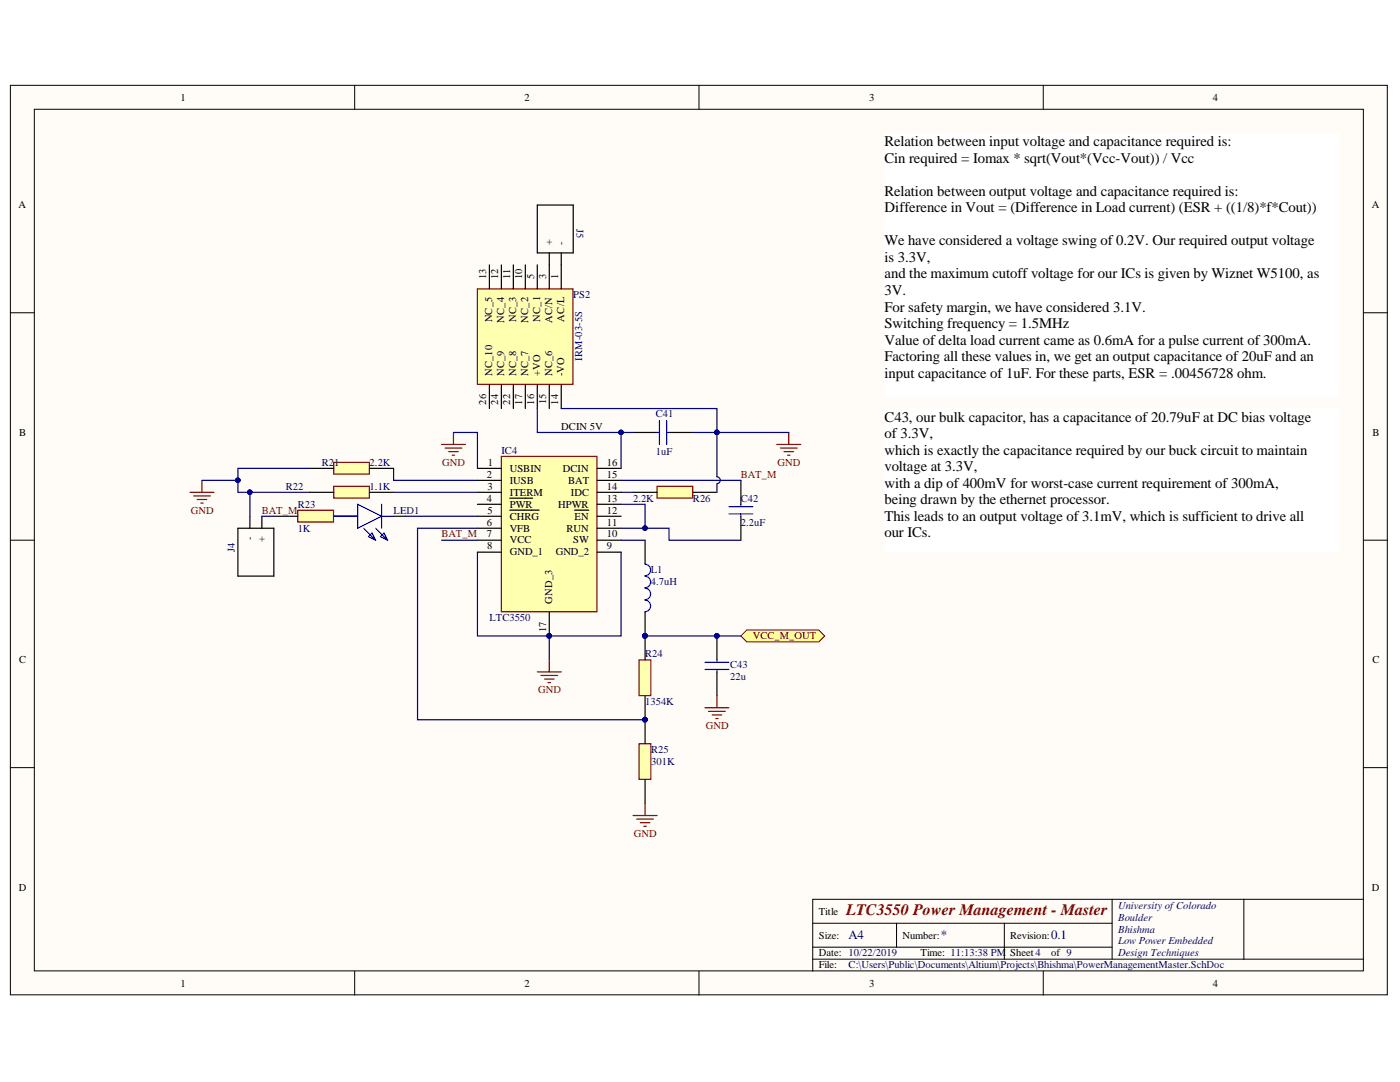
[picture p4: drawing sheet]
<svg xmlns="http://www.w3.org/2000/svg" width="279mm" height="216mm" viewBox="0 0 279 216" stroke-linecap="round" stroke-linejoin="round" font-family="sans-serif">
<defs><g id="words">
<text font-size="3.2" fill="#800000" x="168.9" y="182.6">LTC3550 Power Management - Master</text>
<g font-size="2.9">
<text x="176.5" y="29.2">Relation between input voltage and capacitance required is:</text>
<text x="176.5" y="32.5">Cin required = Iomax * sqrt(Vout*(Vcc-Vout)) / Vcc</text>
<text x="176.5" y="39.1">Relation between output voltage and capacitance required is:</text>
<text x="176.5" y="42.4">Difference in Vout = (Difference in Load current) (ESR + ((1/8)*f*Cout))</text>
<text x="176.5" y="49">We have considered a voltage swing of 0.2V. Our required output voltage</text>
<text x="176.5" y="52.3">is 3.3V,</text>
<text x="176.5" y="55.6">and the maximum cutoff voltage for our ICs is given by Wiznet W5100, as</text>
<text x="176.5" y="58.9">3V.</text>
<text x="176.5" y="62.2">For safety margin, we have considered 3.1V.</text>
<text x="176.5" y="65.5">Switching frequency = 1.5MHz</text>
<text x="176.5" y="68.8">Value of delta load current came as 0.6mA for a pulse current of 300mA.</text>
<text x="176.5" y="72">Factoring all these values in, we get an output capacitance of 20uF and an</text>
<text x="176.5" y="75.3">input capacitance of 1uF. For these parts, ESR = .00456728 ohm.</text>
<text x="176.5" y="84.1">C43, our bulk capacitor, has a capacitance of 20.79uF at DC bias voltage</text>
<text x="176.5" y="87.4">of 3.3V,</text>
<text x="176.5" y="90.7">which is exactly the capacitance required by our buck circuit to maintain</text>
<text x="176.5" y="94">voltage at 3.3V,</text>
<text x="176.5" y="97.3">with a dip of 400mV for worst-case current requirement of 300mA,</text>
<text x="176.5" y="100.6">being drawn by the ethernet processor.</text>
<text x="176.5" y="103.9">This leads to an output voltage of 3.1mV, which is sufficient to drive all</text>
<text x="176.5" y="107.2">our ICs.</text>
</g>
<g font-size="2.6" fill="#000080">
<text x="169.4" y="187.5">A4</text>
<text x="187.8" y="187.5">*</text>
<text x="209.8" y="187.5">0.1</text>
</g>
<g font-size="2.1">
<text x="36" y="20.1">1</text>
<text x="104.6" y="20.1">2</text>
<text x="173.5" y="20.1">3</text>
<text x="242.1" y="20.1">4</text>
<text x="3.7" y="41.6">A</text>
<text x="273.8" y="41.6">A</text>
<text x="110.2" y="48.8" transform="rotate(-90 110.2 48.8)">+</text>
<text x="112.6" y="48.8" transform="rotate(-90 112.6 48.8)">-</text>
<text x="97" y="55.7" transform="rotate(-90 97 55.7)">13</text>
<text x="99.4" y="55.7" transform="rotate(-90 99.4 55.7)">12</text>
<text x="101.8" y="55.7" transform="rotate(-90 101.8 55.7)">11</text>
<text x="104.2" y="55.7" transform="rotate(-90 104.2 55.7)">10</text>
<text x="106.6" y="55.7" transform="rotate(-90 106.6 55.7)">5</text>
<text x="109" y="55.7" transform="rotate(-90 109 55.7)">3</text>
<text x="111.4" y="55.7" transform="rotate(-90 111.4 55.7)">1</text>
<text x="98.2" y="64.3" transform="rotate(-90 98.2 64.3)">NC_5</text>
<text x="100.6" y="64.4" transform="rotate(-90 100.6 64.4)">NC_4</text>
<text x="103" y="64.3" transform="rotate(-90 103 64.3)">NC_3</text>
<text x="105.4" y="64.4" transform="rotate(-90 105.4 64.4)">NC_2</text>
<text x="107.8" y="64.2" transform="rotate(-90 107.8 64.2)">NC_1</text>
<text x="110.2" y="64.5" transform="rotate(-90 110.2 64.5)">AC/N</text>
<text x="112.6" y="64.2" transform="rotate(-90 112.6 64.2)">AC/L</text>
<text x="98.2" y="75.1" transform="rotate(-90 98.2 75.1)">NC_10</text>
<text x="100.6" y="75.1" transform="rotate(-90 100.6 75.1)">NC_9</text>
<text x="103" y="75.1" transform="rotate(-90 103 75.1)">NC_8</text>
<text x="105.4" y="75.1" transform="rotate(-90 105.4 75.1)">NC_7</text>
<text x="107.8" y="75.1" transform="rotate(-90 107.8 75.1)">+VO</text>
<text x="110.2" y="75.1" transform="rotate(-90 110.2 75.1)">NC_6</text>
<text x="112.6" y="75.1" transform="rotate(-90 112.6 75.1)">-VO</text>
<text x="97" y="80.8" transform="rotate(-90 97 80.8)">26</text>
<text x="99.4" y="80.8" transform="rotate(-90 99.4 80.8)">24</text>
<text x="101.8" y="80.8" transform="rotate(-90 101.8 80.8)">22</text>
<text x="104.2" y="80.7" transform="rotate(-90 104.2 80.7)">17</text>
<text x="106.6" y="80.8" transform="rotate(-90 106.6 80.8)">16</text>
<text x="109" y="80.7" transform="rotate(-90 109 80.7)">15</text>
<text x="111.4" y="80.8" transform="rotate(-90 111.4 80.8)">14</text>
<text x="3.8" y="87">B</text>
<text x="112" y="85.8">DCIN 5V</text>
<text x="273.9" y="87">B</text>
<text x="97.2" y="95.3">2</text>
<text x="97.3" y="92.9">1</text>
<text x="101.7" y="94.1">USBIN</text>
<text x="112.3" y="94.1">DCIN</text>
<text x="121.1" y="92.9">16</text>
<text x="121.1" y="95.3">15</text>
<text x="97.2" y="100.1">4</text>
<text x="97.3" y="97.7">3</text>
<text x="101.7" y="96.5">IUSB</text>
<text x="101.7" y="98.9">ITERM</text>
<text x="101.7" y="101.3">PWR</text>
<text x="111.4" y="101.3">HPWR</text>
<text x="113.4" y="96.5">BAT</text>
<text x="113.9" y="98.9">IDC</text>
<text x="121.1" y="97.7">14</text>
<text x="121.1" y="100.1">13</text>
<text x="50.4" y="107.7" transform="rotate(-90 50.4 107.7)">-</text>
<text x="97.2" y="104.9">6</text>
<text x="97.2" y="107.3">7</text>
<text x="97.3" y="102.5">5</text>
<text x="101.7" y="103.7">CHRG</text>
<text x="101.7" y="106.1">VFB</text>
<text x="113.1" y="106.1">RUN</text>
<text x="114.7" y="103.7">EN</text>
<text x="121.1" y="102.5">12</text>
<text x="121.1" y="104.9">11</text>
<text x="121.1" y="107.3">10</text>
<text x="52.8" y="108.2" transform="rotate(-90 52.8 108.2)">+</text>
<text x="97.2" y="109.6">8</text>
<text x="101.7" y="108.4">VCC</text>
<text x="101.7" y="110.8">GND_1</text>
<text x="110.9" y="110.8">GND_2</text>
<text x="114.4" y="108.4">SW</text>
<text x="121.1" y="109.6">9</text>
<text x="110.2" y="120.5" transform="rotate(-90 110.2 120.5)">GND_3</text>
<text x="109" y="126.1" transform="rotate(-90 109 126.1)">17</text>
<text x="3.8" y="132.4">C</text>
<text x="273.9" y="132.4">C</text>
<text x="3.7" y="177.7">D</text>
<text x="273.8" y="177.7">D</text>
<text x="163.4" y="182.5">Title</text>
<text x="163.4" y="187.3">Size:</text>
<text x="163.4" y="190.8">Date: 10/22/2019</text>
<text x="180.1" y="187.3">Number:</text>
<text x="183.7" y="190.8">Time: 11:13:38 PM</text>
<text x="201.6" y="187.3">Revision:</text>
<text x="201.6" y="190.8">Sheet4</text>
<text x="209.8" y="190.8">of 9</text>
<text x="36" y="196.8">1</text>
<text x="104.6" y="196.8">2</text>
<text x="163.4" y="193.2">File:</text>
<text x="173.5" y="196.8">3</text>
<text x="242.1" y="196.8">4</text>
</g>
<g font-size="2.1" fill="#000080">
<text x="115" y="45.7" transform="rotate(90 115 45.7)">J5</text>
<text x="114.4" y="59.5">PS2</text>
<text x="116.2" y="72" transform="rotate(-90 116.2 72)">IRM-03-5S</text>
<text x="130.9" y="83.1">C41</text>
<text x="64.2" y="92.9">R2</text>
<text x="66.7" y="92.9">1</text>
<text x="73.8" y="92.9">2.2K</text>
<text x="100.1" y="90.5">IC4</text>
<text x="130.9" y="90.8">1uF</text>
<text x="57" y="97.7">R22</text>
<text x="59.4" y="101.3">R23</text>
<text x="73.8" y="97.7">1.1K</text>
<text x="126.3" y="100.1">2.2K</text>
<text x="138.3" y="100.1">R26</text>
<text x="147.9" y="100.1">C42</text>
<text x="59.4" y="106.1">1K</text>
<text x="78.5" y="102.5">LED1</text>
<text x="147.9" y="104.9">2.2uF</text>
<text x="46.9" y="110.2" transform="rotate(-90 46.9 110.2)">J4</text>
<text x="129.9" y="116.8">4.7uH</text>
<text x="129.9" y="114.4">L1</text>
<text x="97.7" y="124">LTC3550</text>
<text x="128.7" y="131.1">R24</text>
<text x="145.7" y="135.7">22u</text>
<text x="145.7" y="133.3">C43</text>
<text x="128.7" y="140.7">1354K</text>
<text x="129.9" y="152.6">301K</text>
<text x="129.9" y="150.2">R25</text>
<text x="223.1" y="181.3">University ofColorado</text>
<text x="223.1" y="183.7">Boulder</text>
<text x="223.1" y="186.1">Bhishma</text>
<text x="223.1" y="188.5">Low Power Embedded</text>
<text x="223.1" y="190.8">Design Techniques</text>
<text x="169.4" y="193.2">C:\Users\Public\Documents\Altium\Projects\Bhishma\PowerManagementMaster.SchDoc</text>
</g>
<g font-size="2.1" fill="#800000">
<text x="88.3" y="92.9">GND</text>
<text x="147.9" y="95.3">BAT_M</text>
<text x="155.2" y="92.9">GND</text>
<text x="38.1" y="102.5">GND</text>
<text x="52.3" y="102.5">BAT_M</text>
<text x="88.1" y="107.3">BAT_M</text>
<text x="150.2" y="127.6">VCC_M_OUT</text>
<text x="107.4" y="138.3">GND</text>
<text x="140.9" y="145.5">GND</text>
<text x="126.5" y="167">GND</text>
</g>
</g></defs>
<g fill="#fffcf8" stroke="#000" stroke-width=".2">
<path d="M2.1 17h274.8v181.5h-274.8z"/>
<path d="M6.9 21.8h265.2v171.9h-265.2z"/>
</g>
<g fill="none" stroke="#000" stroke-width=".2">
<path d="M70.8 17v4.8M139.5 17v4.8M208.2 17v4.8M2.1 62.4h4.8M272.1 62.4h4.8M2.1 107.8h4.8M272.1 107.8h4.8M2.1 153.2h4.8M272.1 153.2h4.8M221.9 179.4v12M248.2 179.4h-86v14.4M272.1 179.4h-23.9v12"/>
<path d="M70.8 193.8v4.8M139.5 193.8v4.8M162.2 184.2h59.7M162.2 191.4h109.9M162.2 189h59.7M178.9 184.2v4.8M200.4 184.2v7.2M208.2 193.8v4.8"/>
</g>
<path d="M100.1 91.1h19v31h-19z" fill="#ffffb0" stroke="#800000" stroke-width=".24"/>
<g fill="none" stroke="#000" stroke-width=".24">
<path d="M95.3 93.5h4.8M95.3 95.8h4.8M95.3 98.2h4.8M101.7 99.4h1.1M102.9 99.4h3.4M119.2 93.5h4.8M119.2 95.8h4.8M119.2 98.2h4.8M95.3 100.6h4.8M95.3 103h4.8M95.3 105.4h4.8M95.3 107.8h4.8"/>
<path d="M95.3 110.2h4.8M101.7 101.8h1.3M103.1 101.8h4.5M114.7 101.8h2.8M119.2 100.6h4.8M119.2 103h4.8M119.2 105.4h4.8M119.2 107.8h4.8M119.2 110.2h4.8M109.6 122.1v4.8"/>
</g>
<circle cx="109.6" cy="126.9" r=".45" fill="#000080" stroke="#000080" stroke-width=".2"/>
<path d="M66.6 92.3h7.1v2.3h-7.1z" fill="#ffffb0" stroke="#800000" stroke-width=".24"/>
<path d="M61.8 93.5h4.8M73.8 93.5h4.7" fill="none" stroke="#000" stroke-width=".24"/>
<path d="M59.4 101.8h7.2v2.4h-7.2z" fill="#ffffb0" stroke="#800000" stroke-width=".24"/>
<path d="M54.7 103h4.7M66.6 103h4.8" fill="none" stroke="#000" stroke-width=".24"/>
<path d="M131.1 97h7.2v2.4h-7.2z" fill="#ffffb0" stroke="#800000" stroke-width=".24"/>
<path d="M126.3 98.2h4.8M138.3 98.2h4.8" fill="none" stroke="#000" stroke-width=".24"/>
<path d="M66.6 97h7.1v2.4h-7.1z" fill="#ffffb0" stroke="#800000" stroke-width=".24"/>
<path d="M61.8 98.2h4.8M73.8 98.2h4.7M126.3 86.3h4.8M133.5 86.3h4.8M147.9 95.8v4.8M147.9 103v4.8" fill="none" stroke="#000" stroke-width=".24"/>
<path d="M131.1 86.3h.5M131.6 83.9v4.8M133 83.9v4.8M133 86.3h.5M145.5 101.1h4.7M145.5 102.5h4.7M147.9 100.6v.5M147.9 102.5v.5" fill="none" stroke="#00f" stroke-width=".24"/>
<path d="M127.5 131.7h2.4v7.1h-2.4z" fill="#ffffb0" stroke="#800000" stroke-width=".24"/>
<path d="M128.7 126.9v4.8M128.7 138.8v4.8" fill="none" stroke="#000" stroke-width=".24"/>
<g fill="#000080" stroke="#000080" stroke-width=".2">
<circle cx="128.7" cy="126.9" r=".45"/>
<circle cx="128.7" cy="143.6" r=".45"/>
</g>
<path d="M127.5 148.4h2.4v7.1h-2.4z" fill="#ffffb0" stroke="#800000" stroke-width=".24"/>
<path d="M47.5 105.4h7.2v9.6h-7.2zM49.9 103v2.4M52.3 103v2.4M66.6 103h2.4M78.5 103h2.4M128.7 107.8v4.8M128.7 122.1v4.8M128.7 143.6v4.8M128.7 155.6v4.7" fill="none" stroke="#000" stroke-width=".24"/>
<g fill="#000080" stroke="#000080" stroke-width=".2">
<circle cx="128.7" cy="143.6" r=".45"/>
<circle cx="128.7" cy="126.9" r=".45"/>
</g>
<path d="M69 103h2.4M71.4 100.6l4.8 2.4-4.8 2.4zM72.6 105.4l2.4 2.4M73.5 107.1l.7-.7 .8 1.4zM75 105.4l2.4 2.4M75.9 107.1l.7-.7 .8 1.4zM76.2 100.6v4.8M76.2 103h2.3M128.7 112.6a1.17 1.17 0 0 1 1.1 1.2 1.17 1.17 0 0 1-1.2 1.1M128.7 115a1.17 1.17 0 0 1 1.1 1.2 1.17 1.17 0 0 1-1.2 1.1M128.7 117.3a1.17 1.17 0 0 1 1.1 1.3 1.17 1.17 0 0 1-1.2 1.1M128.7 119.7a1.17 1.17 0 0 1 1.1 1.3 1.17 1.17 0 0 1-1.2 1.1" fill="none" stroke="#00f" stroke-width=".24"/>
<g fill="none" stroke="#800000" stroke-width=".24">
<path d="M37.9 98.2h4.8M38.6 99h3.4M39.4 99.7h1.9M40.3 95.8v2.4M155 88.7h4.8M155.7 89.4h3.4M156.5 90.1h1.9M157.2 90.8h.5M157.4 86.3v2.4M40.1 100.4h.4M107.2 134.1h4.8M107.9 134.8h3.4"/>
<path d="M108.7 135.5h1.9M109.4 136.2h.5M109.6 131.7v2.4"/>
</g>
<path d="M95.3 57.6h19.1v19.1h-19.1z" fill="#ffffb0" stroke="#800000" stroke-width=".24"/>
<g fill="none" stroke="#000" stroke-width=".24">
<path d="M97.7 52.9v4.7M100.1 52.9v4.7M102.4 52.9v4.7M104.8 52.9v4.7M107.2 40.9h7.2v9.6h-7.2zM107.2 52.9v4.7M109.6 50.5v7.1M112 50.5v7.1M97.7 76.7v4.8M100.1 76.7v4.8M102.4 76.7v4.8M104.8 76.7v4.8"/>
<path d="M107.2 76.7v4.8M109.6 76.7v4.8M112 76.7v4.8M143.1 126.9v4.8M143.1 134.1v4.7"/>
</g>
<g fill="none" stroke="#800000" stroke-width=".24">
<path d="M88.1 88.7h4.8M88.8 89.4h3.4M89.5 90.1h2M90.3 90.8h.4M90.5 86.3v2.4M143.1 138.8v2.4M140.7 141.2h4.8M141.4 141.9h3.4M142.1 142.7h1.9M142.8 143.4h.5M126.3 162.7h4.8M127.1 163.4h3.3"/>
<path d="M127.8 164.2h1.9M128.5 164.9h.5M128.7 160.3v2.4"/>
</g>
<circle cx="143.1" cy="126.9" r=".45" fill="#000080" stroke="#000080" stroke-width=".2"/>
<path d="M140.7 133.6h4.8M140.7 132.2h4.8M143.1 131.7v.5M143.1 133.6v.5" fill="none" stroke="#00f" stroke-width=".24"/>
<path d="M147.9 126.9l1.2-1.2h14.3l1.2 1.2-1.2 1.2h-14.3z" fill-rule="evenodd" fill="#ffff80" stroke="#800000" stroke-width=".2"/>
<g fill="#fff" stroke="#fff" stroke-width=".2">
<path d="M176.5 81.5h90.8v28.6h-90.8z"/>
<path d="M176.5 26.6h90.8v52.5h-90.8z"/>
</g>
<g fill="none" stroke="#000080" stroke-width=".24">
<path d="M40.3 95.8h7.2M49.9 98.2v4.8M61.8 93.5h-14.3v4.7h14.3M78.5 93.5v2.3h16.8M78.5 98.2h16.8M90.5 86.3h4.8v7.2M107.2 81.5v4.8h16.8v7.2M112 81.5h31.1v13.6a.69 .69 0 0 1 .6 .7 .69 .69 0 0 1-.6 .7M124 98.2h2.3M124 95.8h23.9M124 86.3h2.3M138.3 86.3h19.1"/>
<path d="M143.1 96.6v1.6M52.3 103h2.4M66.6 103h4.8M80.9 103h14.4M88.1 107.8h7.2M95.3 110.2v16.7h14.3v4.8M95.3 105.4h-12v38.2h45.4M124 110.2v16.7h-14.4M124 100.6h4.7v4.8h-4.7M124 107.8h4.7M128.7 105.4h4.8v2.4h14.4M128.7 126.9h19.2"/>
</g>
<g fill="#000080" stroke="#000080" stroke-width=".2">
<circle cx="109.6" cy="126.9" r=".45"/>
<circle cx="128.7" cy="105.4" r=".45"/>
<circle cx="49.8" cy="98.2" r=".45"/>
<circle cx="123.9" cy="86.3" r=".45"/>
<circle cx="143.1" cy="86.3" r=".45"/>
<circle cx="47.5" cy="95.8" r=".45"/>
<circle cx="128.7" cy="143.6" r=".45"/>
<circle cx="128.7" cy="126.9" r=".45"/>
<circle cx="143.1" cy="126.9" r=".45"/>
</g>
<use href="#words"/>
</svg>
